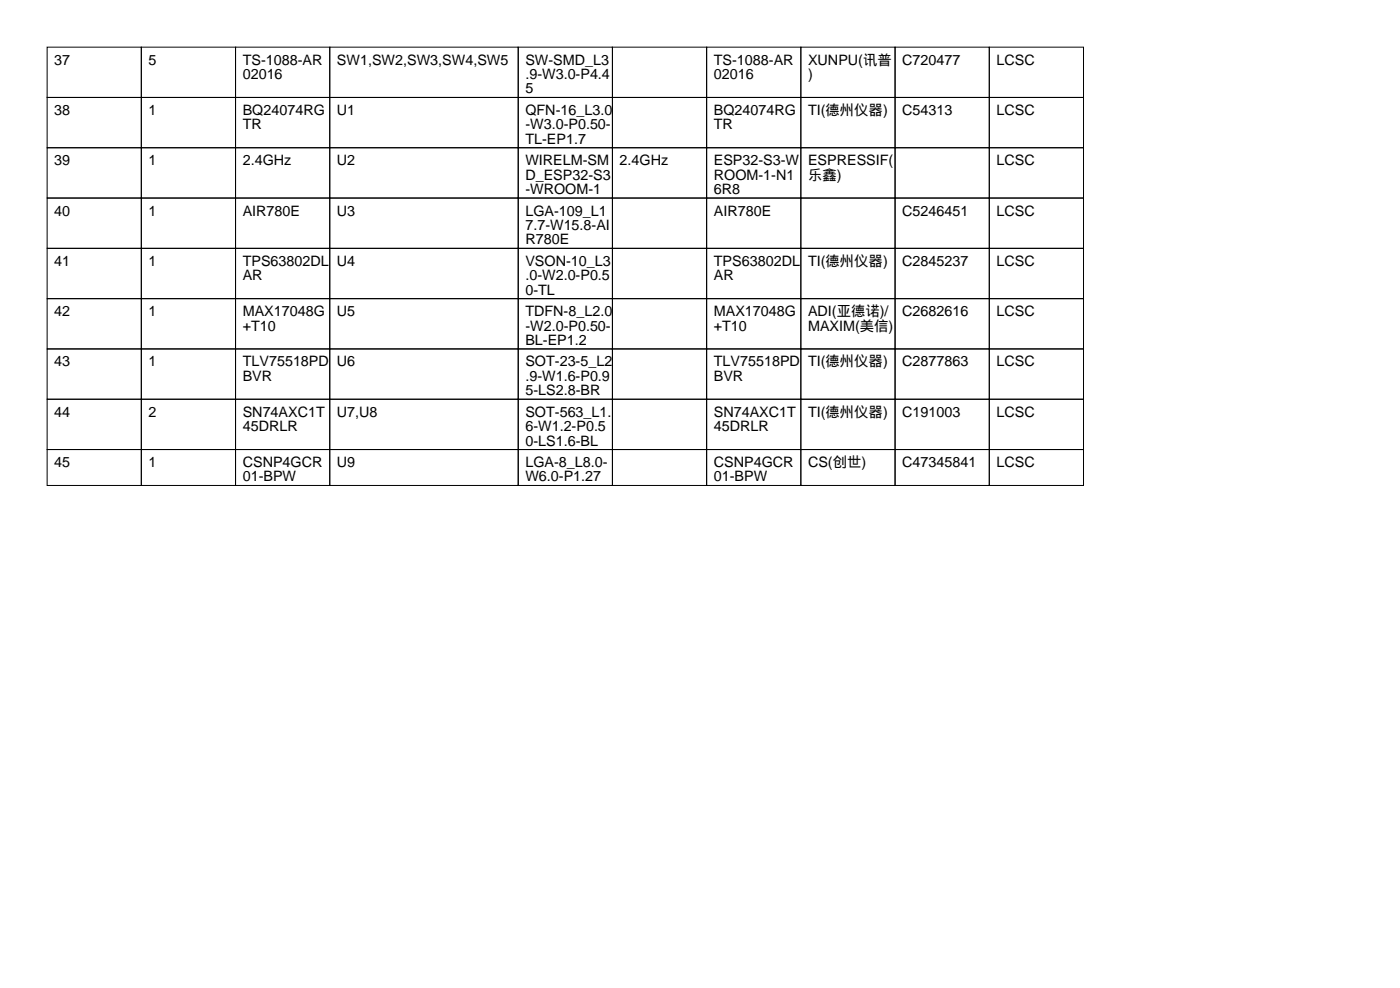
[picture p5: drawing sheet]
<svg xmlns="http://www.w3.org/2000/svg" width="297mm" height="210mm" viewBox="0 0 297 210" stroke-linecap="round" stroke-linejoin="round" font-family="sans-serif">
<defs><g id="words">
<g font-size="3">
<text x="11.5" y="13.7">37</text>
<text x="31.5" y="13.7">5</text>
<text x="51.5" y="13.7">TS-1088-AR</text>
<text x="51.5" y="16.8">02016</text>
<text x="71.5" y="13.7">SW1,SW2,SW3,SW4,SW5</text>
<text x="111.5" y="13.7">SW-SMD_L3</text>
<text x="111.5" y="16.8">.9-W3.0-P4.4</text>
<text x="151.5" y="13.7">TS-1088-AR</text>
<text x="151.5" y="16.8">02016</text>
<text x="171.5" y="13.7">XUNPU(讯普</text>
<text x="171.5" y="16.8">)</text>
<text x="191.5" y="13.7">C720477</text>
<text x="211.5" y="13.7">LCSC</text>
<text x="111.5" y="19.8">5</text>
<text x="11.5" y="24.4">38</text>
<text x="31.5" y="24.4">1</text>
<text x="51.5" y="24.4">BQ24074RG</text>
<text x="51.5" y="27.4">TR</text>
<text x="71.5" y="24.4">U1</text>
<text x="111.5" y="24.4">QFN-16_L3.0</text>
<text x="111.5" y="27.4">-W3.0-P0.50-</text>
<text x="151.5" y="24.4">BQ24074RG</text>
<text x="151.5" y="27.4">TR</text>
<text x="171.5" y="24.4">TI(德州仪器)</text>
<text x="191.5" y="24.4">C54313</text>
<text x="211.5" y="24.4">LCSC</text>
<text x="11.5" y="35.1">39</text>
<text x="31.5" y="35.1">1</text>
<text x="51.5" y="35.1">2.4GHz</text>
<text x="71.5" y="35.1">U2</text>
<text x="111.5" y="30.5">TL-EP1.7</text>
<text x="111.5" y="35.1">WIRELM-SM</text>
<text x="131.5" y="35.1">2.4GHz</text>
<text x="151.5" y="35.1">ESP32-S3-W</text>
<text x="171.5" y="35.1">ESPRESSIF(</text>
<text x="211.5" y="35.1">LCSC</text>
<text x="111.5" y="38.1">D_ESP32-S3</text>
<text x="111.5" y="41.2">-WROOM-1</text>
<text x="151.5" y="38.1">ROOM-1-N1</text>
<text x="151.5" y="41.2">6R8</text>
<text x="171.5" y="38.1">乐鑫)</text>
<text x="11.5" y="45.7">40</text>
<text x="31.5" y="45.7">1</text>
<text x="51.5" y="45.7">AIR780E</text>
<text x="71.5" y="45.7">U3</text>
<text x="111.5" y="45.7">LGA-109_L1</text>
<text x="151.5" y="45.7">AIR780E</text>
<text x="191.5" y="45.7">C5246451</text>
<text x="211.5" y="45.7">LCSC</text>
<text x="111.5" y="48.8">7.7-W15.8-AI</text>
<text x="111.5" y="51.8">R780E</text>
<text x="11.5" y="56.4">41</text>
<text x="31.5" y="56.4">1</text>
<text x="51.5" y="56.4">TPS63802DL</text>
<text x="51.5" y="59.4">AR</text>
<text x="71.5" y="56.4">U4</text>
<text x="111.5" y="56.4">VSON-10_L3</text>
<text x="111.5" y="59.4">.0-W2.0-P0.5</text>
<text x="151.5" y="56.4">TPS63802DL</text>
<text x="151.5" y="59.4">AR</text>
<text x="171.5" y="56.4">TI(德州仪器)</text>
<text x="191.5" y="56.4">C2845237</text>
<text x="211.5" y="56.4">LCSC</text>
<text x="111.5" y="62.5">0-TL</text>
<text x="11.5" y="67.1">42</text>
<text x="31.5" y="67.1">1</text>
<text x="51.5" y="67.1">MAX17048G</text>
<text x="51.5" y="70.1">+T10</text>
<text x="71.5" y="67.1">U5</text>
<text x="111.5" y="67.1">TDFN-8_L2.0</text>
<text x="111.5" y="70.1">-W2.0-P0.50-</text>
<text x="151.5" y="67.1">MAX17048G</text>
<text x="151.5" y="70.1">+T10</text>
<text x="171.5" y="67.1">ADI(亚德诺)/</text>
<text x="171.5" y="70.1">MAXIM(美信)</text>
<text x="191.5" y="67.1">C2682616</text>
<text x="211.5" y="67.1">LCSC</text>
<text x="11.5" y="77.7">43</text>
<text x="31.5" y="77.7">1</text>
<text x="51.5" y="77.7">TLV75518PD</text>
<text x="71.5" y="77.7">U6</text>
<text x="111.5" y="73.2">BL-EP1.2</text>
<text x="111.5" y="77.7">SOT-23-5_L2</text>
<text x="151.5" y="77.7">TLV75518PD</text>
<text x="171.5" y="77.7">TI(德州仪器)</text>
<text x="191.5" y="77.7">C2877863</text>
<text x="211.5" y="77.7">LCSC</text>
<text x="51.5" y="80.8">BVR</text>
<text x="111.5" y="80.8">.9-W1.6-P0.9</text>
<text x="111.5" y="83.8">5-LS2.8-BR</text>
<text x="151.5" y="80.8">BVR</text>
<text x="11.5" y="88.4">44</text>
<text x="31.5" y="88.4">2</text>
<text x="51.5" y="88.4">SN74AXC1T</text>
<text x="71.5" y="88.4">U7,U8</text>
<text x="111.5" y="88.4">SOT-563_L1.</text>
<text x="151.5" y="88.4">SN74AXC1T</text>
<text x="171.5" y="88.4">TI(德州仪器)</text>
<text x="191.5" y="88.4">C191003</text>
<text x="211.5" y="88.4">LCSC</text>
<text x="51.5" y="91.4">45DRLR</text>
<text x="111.5" y="91.4">6-W1.2-P0.5</text>
<text x="111.5" y="94.5">0-LS1.6-BL</text>
<text x="151.5" y="91.4">45DRLR</text>
<text x="11.5" y="99.1">45</text>
<text x="31.5" y="99.1">1</text>
<text x="51.5" y="99.1">CSNP4GCR</text>
<text x="71.5" y="99.1">U9</text>
<text x="111.5" y="99.1">LGA-8_L8.0-</text>
<text x="151.5" y="99.1">CSNP4GCR</text>
<text x="171.5" y="99.1">CS(创世)</text>
<text x="191.5" y="99.1">C47345841</text>
<text x="211.5" y="99.1">LCSC</text>
<text x="51.5" y="102.1">01-BPW</text>
<text x="111.5" y="102.1">W6.0-P1.27</text>
<text x="151.5" y="102.1">01-BPW</text>
</g>
</g></defs>
<g fill="none" stroke="#000" stroke-width=".21">
<path d="M10 10h20v10.7h-20zM30 10h20v10.7h-20zM50 10h20v10.7h-20zM70 10h40v10.7h-40zM110 10h20v10.7h-20zM130 10h20v10.7h-20zM150 10h20v10.7h-20zM170 10h20v10.7h-20zM190 10h20v10.7h-20zM210 10h20v10.7h-20zM10 20.7h20v10.6h-20zM10 31.3h20v10.7h-20z"/>
<path d="M30 20.7h20v10.6h-20zM30 31.3h20v10.7h-20zM50 20.7h20v10.6h-20zM50 31.3h20v10.7h-20zM70 20.7h40v10.6h-40zM70 31.3h40v10.7h-40zM110 20.7h20v10.6h-20zM110 31.3h20v10.7h-20zM130 20.7h20v10.6h-20zM130 31.3h20v10.7h-20zM150 20.7h20v10.6h-20zM150 31.3h20v10.7h-20z"/>
<path d="M170 20.7h20v10.6h-20zM170 31.3h20v10.7h-20zM190 20.7h20v10.6h-20zM190 31.3h20v10.7h-20zM210 20.7h20v10.6h-20zM210 31.3h20v10.7h-20zM10 42h20v10.7h-20zM10 52.7h20v10.6h-20zM30 42h20v10.7h-20zM30 52.7h20v10.6h-20zM50 42h20v10.7h-20zM50 52.7h20v10.6h-20z"/>
<path d="M70 42h40v10.7h-40zM70 52.7h40v10.6h-40zM110 42h20v10.7h-20zM110 52.7h20v10.6h-20zM130 42h20v10.7h-20zM130 52.7h20v10.6h-20zM150 42h20v10.7h-20zM150 52.7h20v10.6h-20zM170 42h20v10.7h-20zM170 52.7h20v10.6h-20zM190 42h20v10.7h-20zM190 52.7h20v10.6h-20z"/>
<path d="M210 42h20v10.7h-20zM210 52.7h20v10.6h-20zM10 63.3h20v10.7h-20zM10 74h20v10.7h-20zM30 63.3h20v10.7h-20zM30 74h20v10.7h-20zM50 63.3h20v10.7h-20zM50 74h20v10.7h-20zM70 63.3h40v10.7h-40zM70 74h40v10.7h-40zM110 63.3h20v10.7h-20zM110 74h20v10.7h-20z"/>
<path d="M130 63.3h20v10.7h-20zM130 74h20v10.7h-20zM150 63.3h20v10.7h-20zM150 74h20v10.7h-20zM170 63.3h20v10.7h-20zM170 74h20v10.7h-20zM190 63.3h20v10.7h-20zM190 74h20v10.7h-20zM210 63.3h20v10.7h-20zM210 74h20v10.7h-20zM10 84.7h20v10.6h-20zM10 95.3h20v7.7h-20z"/>
<path d="M30 84.7h20v10.6h-20zM30 95.3h20v7.7h-20zM50 84.7h20v10.6h-20zM50 95.3h20v7.7h-20zM70 84.7h40v10.6h-40zM70 95.3h40v7.7h-40zM110 84.7h20v10.6h-20zM110 95.3h20v7.7h-20zM130 84.7h20v10.6h-20zM130 95.3h20v7.7h-20zM150 84.7h20v10.6h-20zM150 95.3h20v7.7h-20z"/>
<path d="M170 84.7h20v10.6h-20zM170 95.3h20v7.7h-20zM190 84.7h20v10.6h-20zM190 95.3h20v7.7h-20zM210 84.7h20v10.6h-20zM210 95.3h20v7.7h-20z"/>
</g>
<use href="#words"/>
</svg>
